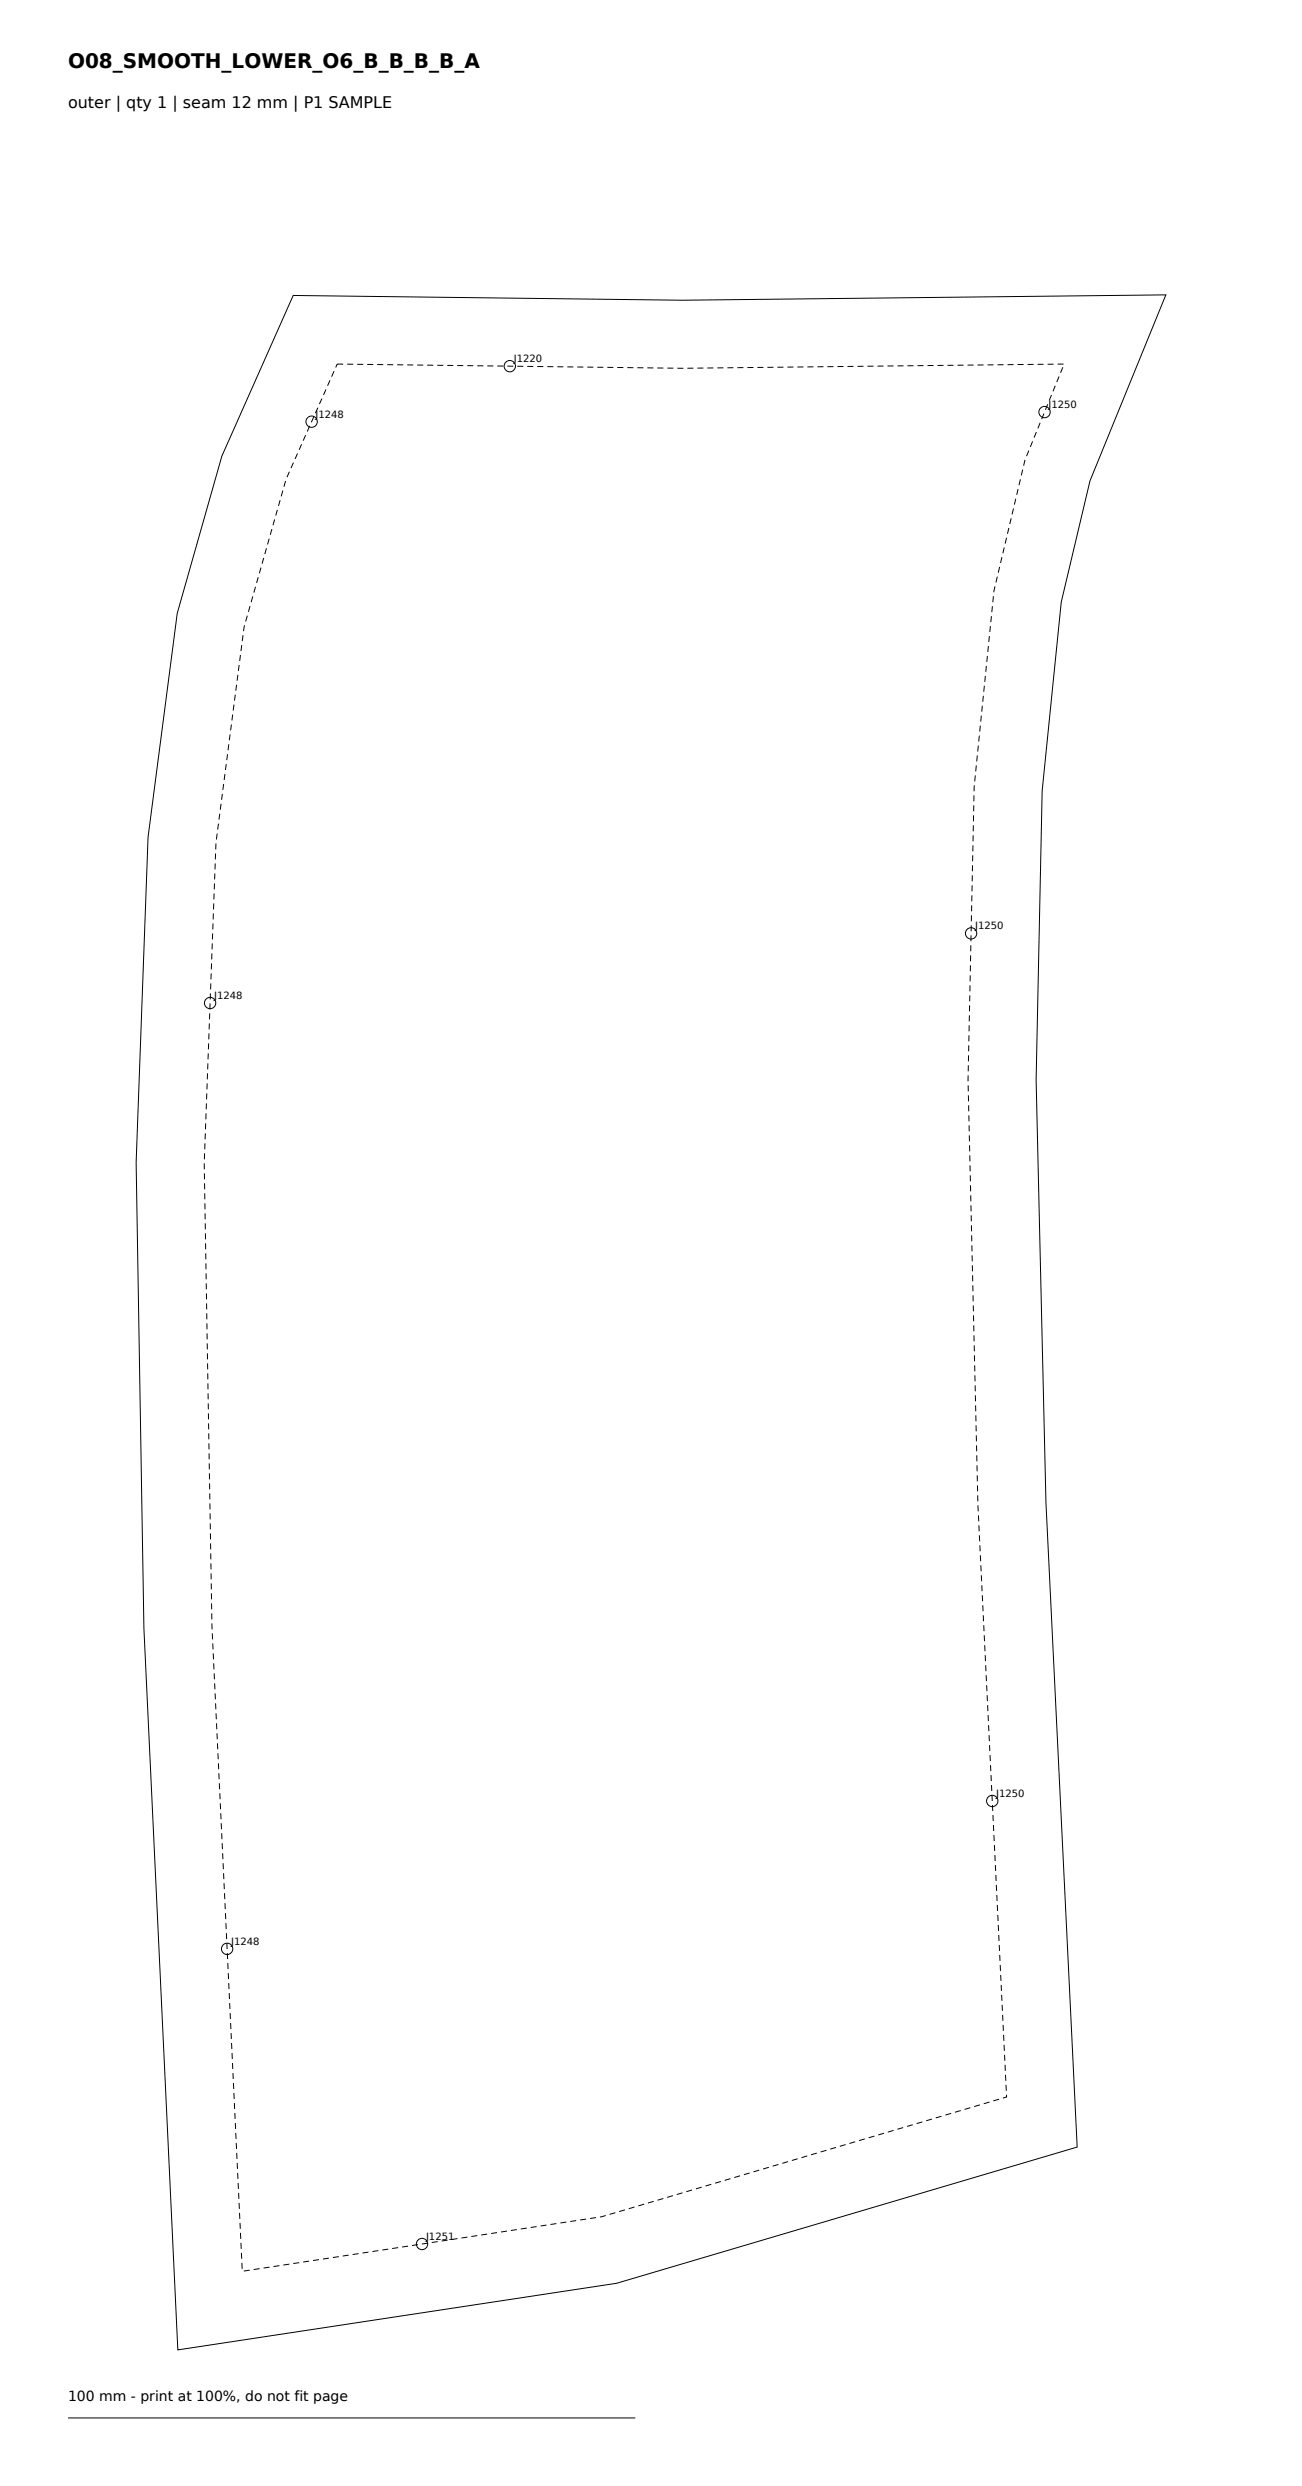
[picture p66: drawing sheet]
<svg xmlns="http://www.w3.org/2000/svg" width="230mm" height="438mm" viewBox="0 0 230 438" stroke-linecap="round" stroke-linejoin="round" font-family="sans-serif">
<defs><g id="words">
<text font-size="3.5" x="12" y="12">O08_SMOOTH_LOWER_O6_B_B_B_B_A</text>
<text font-size="2.8" x="12" y="19">outer | qty 1 | seam 12 mm | P1 SAMPLE</text>
<text font-size="2.5" x="12" y="423.4">100 mm - print at 100%, do not fit page</text>
<g font-size="1.8">
<text x="90.6" y="63.9">J1220</text>
<text x="184.8" y="72">J1250</text>
<text x="55.6" y="73.7">J1248</text>
<text x="171.9" y="163.9">J1250</text>
<text x="37.7" y="176.2">J1248</text>
<text x="175.6" y="316.9">J1250</text>
<text x="40.7" y="343">J1248</text>
<text x="75.1" y="395">J1251</text>
</g>
</g></defs>
<g fill="none" stroke="#000" stroke-width=".18">
<path d="M51.7 52.1l68.6 .8 85.2-.9-13.3 32.8-5.1 21.4-3.4 33.3-1 50.9 1.7 74.6 5.5 113.6-81.2 24-77.3 11.8-6-127.2-1.4-82.2 2.1-57.4 5.1-39.4 7.9-27.8zM12 426.4h100"/>
<circle cx="54.9" cy="74.4" r="1"/>
<circle cx="89.9" cy="64.6" r="1"/>
<circle cx="184.1" cy="72.7" r="1"/>
<circle cx="37" cy="176.9" r="1"/>
<circle cx="171.2" cy="164.6" r="1"/>
<circle cx="174.9" cy="317.6" r="1"/>
<circle cx="40" cy="343.7" r="1"/>
<circle cx="74.4" cy="395.7" r="1"/>
</g>
<path d="M59.4 64.2l60.9 .7 67.3-.7-6.9 16.9-5.5 23.1-3.5 34.5-1 51.8 1.7 74.9 5.1 104.4-71.4 21.1-63.4 9.6-5.3-113.7-1.4-81.7 2.1-56.5 4.9-38 7.4-26.1z" fill="none" stroke="#000" stroke-width=".18" stroke-dasharray="1.1 .7" stroke-linecap="butt"/>
<use href="#words"/>
</svg>
